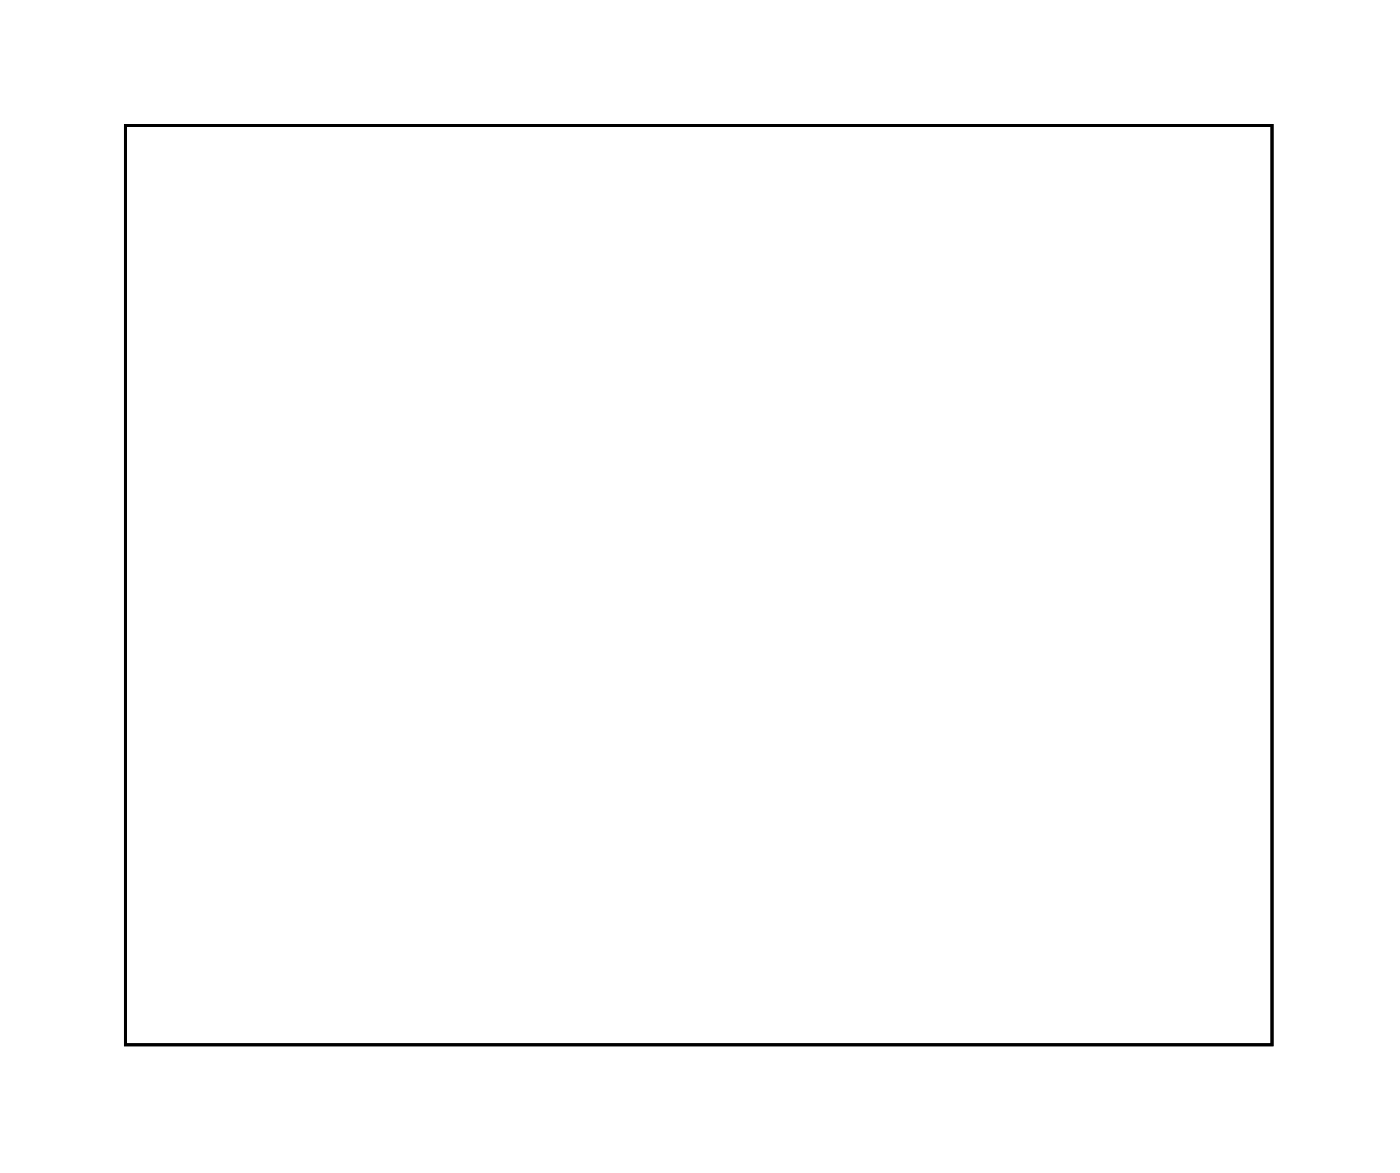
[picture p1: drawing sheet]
<svg xmlns="http://www.w3.org/2000/svg" width="96mm" height="80mm" viewBox="0 0 96 80" stroke-linecap="round" stroke-linejoin="round" font-family="sans-serif">
<path d="M8.6 8.6h78.3v62.7h-78.3z" fill="none" stroke="#000" stroke-width=".2"/>
<path d="M8.6 8.6h78.3v62.7h-78.3z" fill="none" stroke="#000" stroke-width=".07"/>
<path d="M38.8 34.5h1.4v1.4h-1.4z" fill="#fff"/>
<path d="M38.8 34.5h1.4v1.4h-1.4z" fill="none" stroke="#fff" stroke-width=".76" stroke-linecap="butt"/>
<circle cx="44.5" cy="35.2" r=".7" fill="#fff"/>
<circle cx="44.5" cy="35.2" r=".7" fill="none" stroke="#fff" stroke-width=".76" stroke-linecap="butt"/>
<circle cx="42" cy="35.2" r=".7" fill="#fff"/>
<circle cx="42" cy="35.2" r=".7" fill="none" stroke="#fff" stroke-width=".76" stroke-linecap="butt"/>
<circle cx="39.5" cy="35.2" r=".7" fill="#fff"/>
<circle cx="39.5" cy="35.2" r=".7" fill="none" stroke="#fff" stroke-width=".76" stroke-linecap="butt"/>
<path d="M53.3 34.2h1.4v1.4h-1.4z" fill="#fff"/>
<path d="M53.3 34.2h1.4v1.4h-1.4z" fill="none" stroke="#fff" stroke-width=".76" stroke-linecap="butt"/>
<circle cx="59.1" cy="34.9" r=".7" fill="#fff"/>
<circle cx="59.1" cy="34.9" r=".7" fill="none" stroke="#fff" stroke-width=".76" stroke-linecap="butt"/>
<circle cx="56.6" cy="34.9" r=".7" fill="#fff"/>
<circle cx="56.6" cy="34.9" r=".7" fill="none" stroke="#fff" stroke-width=".76" stroke-linecap="butt"/>
<circle cx="54" cy="34.9" r=".7" fill="#fff"/>
<circle cx="54" cy="34.9" r=".7" fill="none" stroke="#fff" stroke-width=".76" stroke-linecap="butt"/>
<path d="M20.7 29.5h1.4v1.4h-1.4z" fill="#fff"/>
<path d="M20.7 29.5h1.4v1.4h-1.4z" fill="none" stroke="#fff" stroke-width=".76" stroke-linecap="butt"/>
<circle cx="21.4" cy="30.2" r=".7" fill="#fff"/>
<circle cx="21.4" cy="30.2" r=".7" fill="none" stroke="#fff" stroke-width=".76" stroke-linecap="butt"/>
<circle cx="21.4" cy="20" r=".7" fill="#fff"/>
<circle cx="21.4" cy="20" r=".7" fill="none" stroke="#fff" stroke-width=".76" stroke-linecap="butt"/>
<circle cx="31.8" cy="63.3" r=".57" fill="#fff"/>
<circle cx="31.8" cy="63.3" r=".57" fill="none" stroke="#fff" stroke-width=".54"/>
<circle cx="29.3" cy="63.3" r=".57" fill="#fff"/>
<circle cx="29.3" cy="63.3" r=".57" fill="none" stroke="#fff" stroke-width=".54"/>
<circle cx="26.7" cy="63.3" r=".57" fill="#fff"/>
<circle cx="26.7" cy="63.3" r=".57" fill="none" stroke="#fff" stroke-width=".54"/>
<circle cx="24.2" cy="63.3" r=".57" fill="#fff"/>
<circle cx="24.2" cy="63.3" r=".57" fill="none" stroke="#fff" stroke-width=".54"/>
<circle cx="21.7" cy="63.3" r=".57" fill="#fff"/>
<circle cx="21.7" cy="63.3" r=".57" fill="none" stroke="#fff" stroke-width=".54"/>
<circle cx="43.5" cy="15.1" r=".57" fill="#fff"/>
<circle cx="43.5" cy="15.1" r=".57" fill="none" stroke="#fff" stroke-width=".54"/>
<circle cx="46.1" cy="15.1" r=".57" fill="#fff"/>
<circle cx="46.1" cy="15.1" r=".57" fill="none" stroke="#fff" stroke-width=".54"/>
<circle cx="48.6" cy="15.1" r=".57" fill="#fff"/>
<circle cx="48.6" cy="15.1" r=".57" fill="none" stroke="#fff" stroke-width=".54"/>
<circle cx="51.1" cy="15.1" r=".57" fill="#fff"/>
<circle cx="51.1" cy="15.1" r=".57" fill="none" stroke="#fff" stroke-width=".54"/>
<circle cx="53.7" cy="15.1" r=".57" fill="#fff"/>
<circle cx="53.7" cy="15.1" r=".57" fill="none" stroke="#fff" stroke-width=".54"/>
<circle cx="56.2" cy="15.1" r=".57" fill="#fff"/>
<circle cx="56.2" cy="15.1" r=".57" fill="none" stroke="#fff" stroke-width=".54"/>
<circle cx="58.8" cy="15.1" r=".57" fill="#fff"/>
<circle cx="58.8" cy="15.1" r=".57" fill="none" stroke="#fff" stroke-width=".54"/>
<circle cx="61.3" cy="15.1" r=".57" fill="#fff"/>
<circle cx="61.3" cy="15.1" r=".57" fill="none" stroke="#fff" stroke-width=".54"/>
<circle cx="63.8" cy="15.1" r=".57" fill="#fff"/>
<circle cx="63.8" cy="15.1" r=".57" fill="none" stroke="#fff" stroke-width=".54"/>
<circle cx="66.4" cy="15.1" r=".57" fill="#fff"/>
<circle cx="66.4" cy="15.1" r=".57" fill="none" stroke="#fff" stroke-width=".54"/>
<circle cx="21.7" cy="15.1" r=".57" fill="#fff"/>
<circle cx="21.7" cy="15.1" r=".57" fill="none" stroke="#fff" stroke-width=".54"/>
<circle cx="24.2" cy="15.1" r=".57" fill="#fff"/>
<circle cx="24.2" cy="15.1" r=".57" fill="none" stroke="#fff" stroke-width=".54"/>
<circle cx="26.7" cy="15.1" r=".57" fill="#fff"/>
<circle cx="26.7" cy="15.1" r=".57" fill="none" stroke="#fff" stroke-width=".54"/>
<circle cx="29.3" cy="15.1" r=".57" fill="#fff"/>
<circle cx="29.3" cy="15.1" r=".57" fill="none" stroke="#fff" stroke-width=".54"/>
<circle cx="31.8" cy="15.1" r=".57" fill="#fff"/>
<circle cx="31.8" cy="15.1" r=".57" fill="none" stroke="#fff" stroke-width=".54"/>
<circle cx="34.4" cy="15.1" r=".57" fill="#fff"/>
<circle cx="34.4" cy="15.1" r=".57" fill="none" stroke="#fff" stroke-width=".54"/>
<circle cx="36.9" cy="15.1" r=".57" fill="#fff"/>
<circle cx="36.9" cy="15.1" r=".57" fill="none" stroke="#fff" stroke-width=".54"/>
<circle cx="39.4" cy="15.1" r=".57" fill="#fff"/>
<circle cx="39.4" cy="15.1" r=".57" fill="none" stroke="#fff" stroke-width=".54"/>
<circle cx="54.7" cy="63.3" r=".57" fill="#fff"/>
<circle cx="54.7" cy="63.3" r=".57" fill="none" stroke="#fff" stroke-width=".54"/>
<circle cx="57.2" cy="63.3" r=".57" fill="#fff"/>
<circle cx="57.2" cy="63.3" r=".57" fill="none" stroke="#fff" stroke-width=".54"/>
<circle cx="52.1" cy="63.3" r=".57" fill="#fff"/>
<circle cx="52.1" cy="63.3" r=".57" fill="none" stroke="#fff" stroke-width=".54"/>
<circle cx="49.6" cy="63.3" r=".57" fill="#fff"/>
<circle cx="49.6" cy="63.3" r=".57" fill="none" stroke="#fff" stroke-width=".54"/>
<circle cx="47.1" cy="63.3" r=".57" fill="#fff"/>
<circle cx="47.1" cy="63.3" r=".57" fill="none" stroke="#fff" stroke-width=".54"/>
<circle cx="44.5" cy="63.3" r=".57" fill="#fff"/>
<circle cx="44.5" cy="63.3" r=".57" fill="none" stroke="#fff" stroke-width=".54"/>
<circle cx="42" cy="63.3" r=".57" fill="#fff"/>
<circle cx="42" cy="63.3" r=".57" fill="none" stroke="#fff" stroke-width=".54"/>
<circle cx="39.4" cy="63.3" r=".57" fill="#fff"/>
<circle cx="39.4" cy="63.3" r=".57" fill="none" stroke="#fff" stroke-width=".54"/>
<circle cx="34.4" cy="63.3" r=".57" fill="#fff"/>
<circle cx="34.4" cy="63.3" r=".57" fill="none" stroke="#fff" stroke-width=".54"/>
<path d="M69.9 34.6h1.5v1.5h-1.5z" fill="#fff"/>
<path d="M69.9 34.6h1.5v1.5h-1.5z" fill="none" stroke="#fff" stroke-width=".76" stroke-linecap="butt"/>
<circle cx="70.6" cy="35.4" r=".76" fill="#fff"/>
<circle cx="70.6" cy="35.4" r=".76" fill="none" stroke="#fff" stroke-width=".76" stroke-linecap="butt"/>
<circle cx="70.6" cy="30.4" r=".76" fill="#fff"/>
<circle cx="70.6" cy="30.4" r=".76" fill="none" stroke="#fff" stroke-width=".76" stroke-linecap="butt"/>
<circle cx="70.6" cy="25.4" r=".76" fill="#fff"/>
<circle cx="70.6" cy="25.4" r=".76" fill="none" stroke="#fff" stroke-width=".76" stroke-linecap="butt"/>
<path d="M52.1 48.9h1.5v1.5h-1.5z" fill="#fff"/>
<path d="M52.1 48.9h1.5v1.5h-1.5z" fill="none" stroke="#fff" stroke-width=".76" stroke-linecap="butt"/>
<circle cx="52.8" cy="49.7" r=".76" fill="#fff"/>
<circle cx="52.8" cy="49.7" r=".76" fill="none" stroke="#fff" stroke-width=".76" stroke-linecap="butt"/>
<circle cx="57.8" cy="49.7" r=".76" fill="#fff"/>
<circle cx="57.8" cy="49.7" r=".76" fill="none" stroke="#fff" stroke-width=".76" stroke-linecap="butt"/>
<path d="M38.6 50.5h1.5v1.6h-1.5z" fill="#fff"/>
<path d="M38.6 50.5h1.5v1.6h-1.5z" fill="none" stroke="#fff" stroke-width=".76" stroke-linecap="butt"/>
<circle cx="39.4" cy="51.3" r=".76" fill="#fff"/>
<circle cx="39.4" cy="51.3" r=".76" fill="none" stroke="#fff" stroke-width=".76" stroke-linecap="butt"/>
<circle cx="44.4" cy="51.3" r=".76" fill="#fff"/>
<circle cx="44.4" cy="51.3" r=".76" fill="none" stroke="#fff" stroke-width=".76" stroke-linecap="butt"/>
<path d="M27.8 22h1.4v1.4h-1.4z" fill="#fff"/>
<path d="M27.8 22h1.4v1.4h-1.4z" fill="none" stroke="#fff" stroke-width=".76" stroke-linecap="butt"/>
<circle cx="28.5" cy="22.7" r=".7" fill="#fff"/>
<circle cx="28.5" cy="22.7" r=".7" fill="none" stroke="#fff" stroke-width=".76" stroke-linecap="butt"/>
<circle cx="28.5" cy="32.9" r=".7" fill="#fff"/>
<circle cx="28.5" cy="32.9" r=".7" fill="none" stroke="#fff" stroke-width=".76" stroke-linecap="butt"/>
<path d="M36.2 20.5h1.4v1.4h-1.4z" fill="#fff"/>
<path d="M36.2 20.5h1.4v1.4h-1.4z" fill="none" stroke="#fff" stroke-width=".76" stroke-linecap="butt"/>
<circle cx="36.9" cy="21.2" r=".7" fill="#fff"/>
<circle cx="36.9" cy="21.2" r=".7" fill="none" stroke="#fff" stroke-width=".76" stroke-linecap="butt"/>
<circle cx="36.9" cy="31.4" r=".7" fill="#fff"/>
<circle cx="36.9" cy="31.4" r=".7" fill="none" stroke="#fff" stroke-width=".76" stroke-linecap="butt"/>
<path d="M24 22.5h1.4v1.4h-1.4z" fill="#fff"/>
<path d="M24 22.5h1.4v1.4h-1.4z" fill="none" stroke="#fff" stroke-width=".76" stroke-linecap="butt"/>
<circle cx="24.7" cy="23.2" r=".7" fill="#fff"/>
<circle cx="24.7" cy="23.2" r=".7" fill="none" stroke="#fff" stroke-width=".76" stroke-linecap="butt"/>
<circle cx="24.7" cy="33.4" r=".7" fill="#fff"/>
<circle cx="24.7" cy="33.4" r=".7" fill="none" stroke="#fff" stroke-width=".76" stroke-linecap="butt"/>
<path d="M41.3 29.8h1.4v1.4h-1.4z" fill="#fff"/>
<path d="M41.3 29.8h1.4v1.4h-1.4z" fill="none" stroke="#fff" stroke-width=".76" stroke-linecap="butt"/>
<circle cx="42" cy="30.5" r=".7" fill="#fff"/>
<circle cx="42" cy="30.5" r=".7" fill="none" stroke="#fff" stroke-width=".76" stroke-linecap="butt"/>
<circle cx="42" cy="20.4" r=".7" fill="#fff"/>
<circle cx="42" cy="20.4" r=".7" fill="none" stroke="#fff" stroke-width=".76" stroke-linecap="butt"/>
<path d="M45.5 30.1h1.4v1.4h-1.4z" fill="#fff"/>
<path d="M45.5 30.1h1.4v1.4h-1.4z" fill="none" stroke="#fff" stroke-width=".76" stroke-linecap="butt"/>
<circle cx="46.2" cy="30.8" r=".7" fill="#fff"/>
<circle cx="46.2" cy="30.8" r=".7" fill="none" stroke="#fff" stroke-width=".76" stroke-linecap="butt"/>
<circle cx="46.2" cy="20.6" r=".7" fill="#fff"/>
<circle cx="46.2" cy="20.6" r=".7" fill="none" stroke="#fff" stroke-width=".76" stroke-linecap="butt"/>
<circle cx="78" cy="18" r=".62" fill="#fff"/>
<circle cx="78" cy="18" r=".62" fill="none" stroke="#fff" stroke-width=".53"/>
<circle cx="75.5" cy="18" r=".62" fill="#fff"/>
<circle cx="75.5" cy="18" r=".62" fill="none" stroke="#fff" stroke-width=".53"/>
<circle cx="72.9" cy="18" r=".62" fill="#fff"/>
<circle cx="72.9" cy="18" r=".62" fill="none" stroke="#fff" stroke-width=".53"/>
<circle cx="70.4" cy="18" r=".62" fill="#fff"/>
<circle cx="70.4" cy="18" r=".62" fill="none" stroke="#fff" stroke-width=".53"/>
<circle cx="24.8" cy="39.7" r=".57" fill="#fff"/>
<circle cx="24.8" cy="39.7" r=".57" fill="none" stroke="#fff" stroke-width=".76" stroke-linecap="butt"/>
<circle cx="24.8" cy="41.7" r=".57" fill="#fff"/>
<circle cx="24.8" cy="41.7" r=".57" fill="none" stroke="#fff" stroke-width=".76" stroke-linecap="butt"/>
<circle cx="24.8" cy="43.7" r=".57" fill="#fff"/>
<circle cx="24.8" cy="43.7" r=".57" fill="none" stroke="#fff" stroke-width=".76" stroke-linecap="butt"/>
<circle cx="24.8" cy="45.7" r=".57" fill="#fff"/>
<circle cx="24.8" cy="45.7" r=".57" fill="none" stroke="#fff" stroke-width=".76" stroke-linecap="butt"/>
<circle cx="66.3" cy="17.9" r=".7" fill="#fff"/>
<circle cx="66.3" cy="17.9" r=".7" fill="none" stroke="#fff" stroke-width=".76" stroke-linecap="butt"/>
<path d="M70.2 51h1.5v1.5h-1.5z" fill="#fff"/>
<path d="M70.2 51h1.5v1.5h-1.5z" fill="none" stroke="#fff" stroke-width=".76" stroke-linecap="butt"/>
<circle cx="71" cy="51.8" r=".76" fill="#fff"/>
<circle cx="71" cy="51.8" r=".76" fill="none" stroke="#fff" stroke-width=".76" stroke-linecap="butt"/>
<circle cx="71" cy="46.8" r=".76" fill="#fff"/>
<circle cx="71" cy="46.8" r=".76" fill="none" stroke="#fff" stroke-width=".76" stroke-linecap="butt"/>
<circle cx="71" cy="41.8" r=".76" fill="#fff"/>
<circle cx="71" cy="41.8" r=".76" fill="none" stroke="#fff" stroke-width=".76" stroke-linecap="butt"/>
<path d="M36.6 40.9h1.6v1.5h-1.6z" fill="#fff"/>
<path d="M36.6 40.9h1.6v1.5h-1.6z" fill="none" stroke="#fff" stroke-width=".76" stroke-linecap="butt"/>
<circle cx="37.5" cy="41.6" r=".79" fill="#fff"/>
<circle cx="37.5" cy="41.6" r=".79" fill="none" stroke="#fff" stroke-width=".76" stroke-linecap="butt"/>
<circle cx="45" cy="41.6" r=".79" fill="#fff"/>
<circle cx="45" cy="41.6" r=".79" fill="none" stroke="#fff" stroke-width=".76" stroke-linecap="butt"/>
<path d="M50.9 40.7h1.5v1.6h-1.5z" fill="#fff"/>
<path d="M50.9 40.7h1.5v1.6h-1.5z" fill="none" stroke="#fff" stroke-width=".76" stroke-linecap="butt"/>
<circle cx="51.7" cy="41.5" r=".79" fill="#fff"/>
<circle cx="51.7" cy="41.5" r=".79" fill="none" stroke="#fff" stroke-width=".76" stroke-linecap="butt"/>
<circle cx="59.2" cy="41.5" r=".79" fill="#fff"/>
<circle cx="59.2" cy="41.5" r=".79" fill="none" stroke="#fff" stroke-width=".76" stroke-linecap="butt"/>
<circle cx="62.4" cy="35.4" r=".7" fill="#fff"/>
<circle cx="62.4" cy="35.4" r=".7" fill="none" stroke="#fff" stroke-width=".76" stroke-linecap="butt"/>
<circle cx="62.5" cy="23.1" r=".7" fill="#fff"/>
<circle cx="62.5" cy="23.1" r=".7" fill="none" stroke="#fff" stroke-width=".76" stroke-linecap="butt"/>
<circle cx="30.7" cy="45.9" r=".7" fill="#fff"/>
<circle cx="30.7" cy="45.9" r=".7" fill="none" stroke="#fff" stroke-width=".76" stroke-linecap="butt"/>
<circle cx="30.7" cy="36.6" r=".7" fill="#fff"/>
<circle cx="30.7" cy="36.6" r=".7" fill="none" stroke="#fff" stroke-width=".76" stroke-linecap="butt"/>
</svg>
